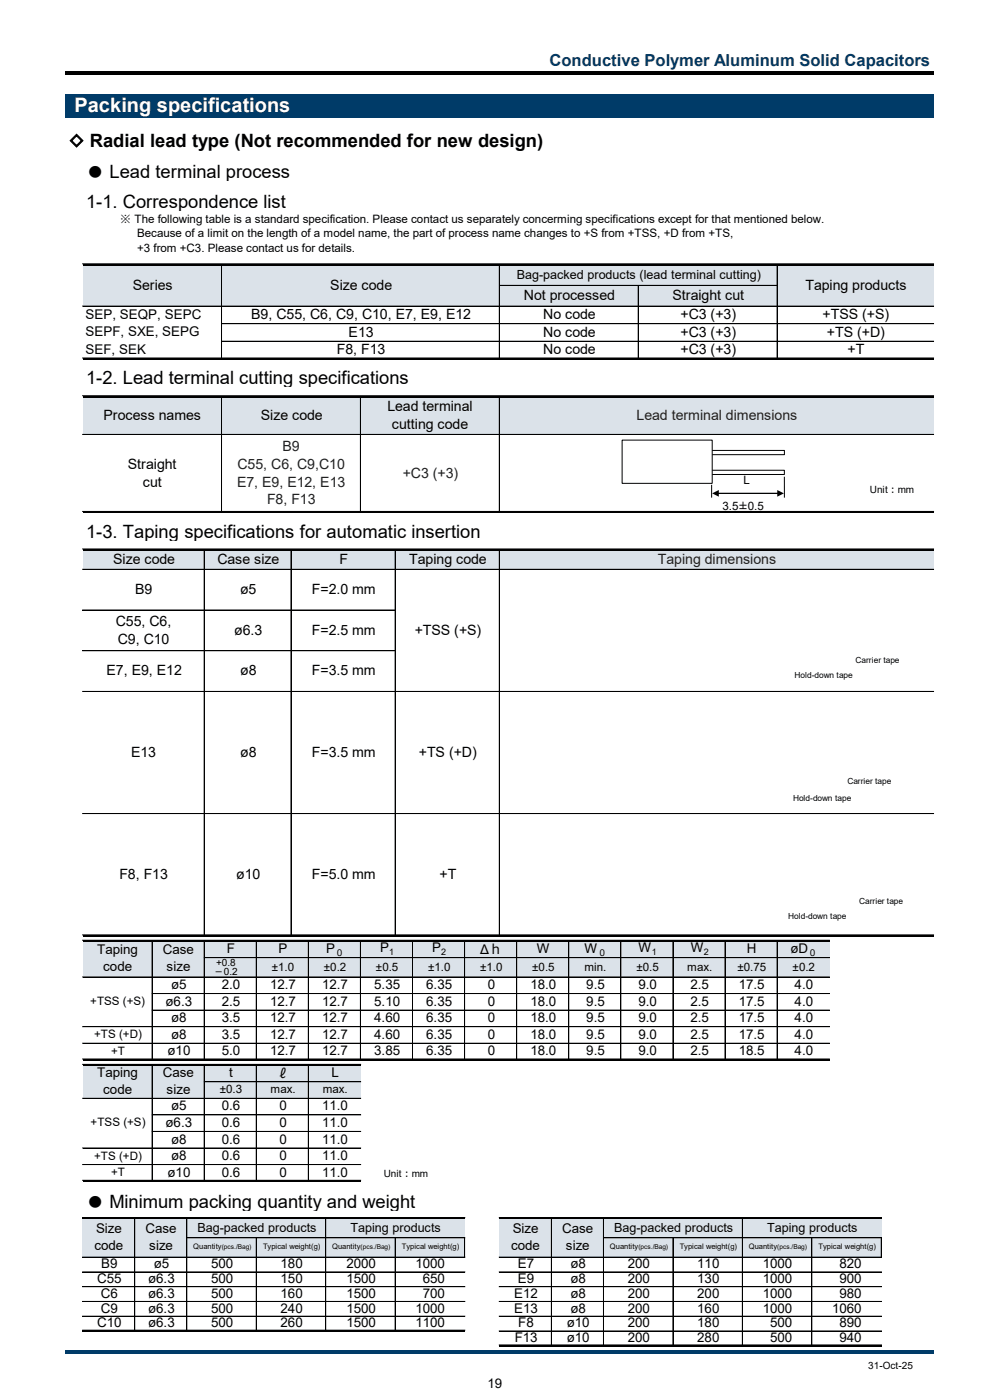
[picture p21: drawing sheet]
<svg xmlns="http://www.w3.org/2000/svg" width="210mm" height="297mm" viewBox="0 0 210 297" stroke-linecap="round" stroke-linejoin="round" font-family="sans-serif">
<defs><g id="words">
<text font-size="4.2" fill="#fff" x="15.8" y="23.8">Packing specifications</text>
<g font-size="3.9">
<text x="14.6" y="31.2">◇ Radial lead type (Not recommended for new design)</text>
<text x="18.2" y="37.7">● Lead terminal process</text>
<text x="18.2" y="44">1-1. Correspondence list</text>
<text x="18.2" y="81.4">1-2. Lead terminal cutting specifications</text>
<text x="18.2" y="114.2">1-3. Taping specifications for automatic insertion</text>
<text x="18.2" y="256.3">● Minimum packing quantity and weight</text>
</g>
<text font-size="3.5" fill="#003b68" x="116.5" y="14.1">Conductive Polymer Aluminum Solid Capacitors</text>
<g font-size="3">
<text x="28.2" y="61.4">Series</text>
<text x="70.1" y="61.4">Size code</text>
<text x="111.1" y="63.6">Not processed</text>
<text x="142.7" y="63.6">Straight cut</text>
<text x="170.9" y="61.4">Taping products</text>
<text x="53.3" y="67.7">B9, C55, C6, C9, C10, E7, E9, E12</text>
<text x="74" y="71.4">E13</text>
<text x="115.2" y="71.4">No code</text>
<text x="115.2" y="67.7">No code</text>
<text x="144.4" y="71.4">+C3 (+3)</text>
<text x="144.4" y="67.7">+C3 (+3)</text>
<text x="174.5" y="67.7">+TSS (+S)</text>
<text x="175.4" y="71.4">+TS (+D)</text>
<text x="71.5" y="75.1">F8, F13</text>
<text x="115.2" y="75.1">No code</text>
<text x="144.4" y="75.1">+C3 (+3)</text>
<text x="179.8" y="75.1">+T</text>
<text x="22" y="89">Process names</text>
<text x="55.3" y="89">Size code</text>
<text x="82.2" y="87.1">Lead terminal</text>
<text x="83.1" y="90.9">cutting code</text>
<text x="27.1" y="99.4">Straight</text>
<text x="30.3" y="103.2">cut</text>
<text x="24" y="119.6">Size code</text>
<text x="46.1" y="119.6">Case size</text>
<text x="72" y="119.6">F</text>
<text x="86.8" y="119.6">Taping code</text>
<text x="28.7" y="126">B9</text>
<text x="50.9" y="126">ø5</text>
<text x="66.2" y="126">F=2.0 mm</text>
<text x="24.6" y="132.7">C55, C6,</text>
<text x="25" y="136.5">C9, C10</text>
<text x="49.7" y="134.6">ø6.3</text>
<text x="66.2" y="134.6">F=2.5 mm</text>
<text x="88" y="134.6">+TSS (+S)</text>
<text x="22.6" y="143.3">E7, E9, E12</text>
<text x="50.9" y="143.3">ø8</text>
<text x="66.2" y="143.3">F=3.5 mm</text>
<text x="27.8" y="160.5">E13</text>
<text x="50.9" y="160.5">ø8</text>
<text x="66.2" y="160.5">F=3.5 mm</text>
<text x="88.9" y="160.5">+TS (+D)</text>
<text x="25.3" y="186.4">F8, F13</text>
<text x="50.1" y="186.4">ø10</text>
<text x="66.2" y="186.4">F=5.0 mm</text>
<text x="93.3" y="186.4">+T</text>
</g>
<g font-size="3" fill="#231f20">
<text x="135" y="89">Lead terminal dimensions</text>
<text x="59.9" y="95.6">B9</text>
<text x="50.4" y="99.4">C55, C6, C9,C10</text>
<text x="85.4" y="101.3">+C3 (+3)</text>
<text x="50.3" y="103.2">E7, E9, E12, E13</text>
<text x="56.6" y="107">F8, F13</text>
<text x="139.6" y="119.6">Taping dimensions</text>
</g>
<g font-size="2.8">
<text x="18.1" y="71.3">SEPF, SXE, SEPG</text>
<text x="18.1" y="67.6">SEP, SEQP, SEPC</text>
<text x="18.1" y="75.1">SEF, SEK</text>
<text x="20.6" y="202.5">Taping</text>
<text x="34.5" y="202.5">Case</text>
<text x="48.1" y="202.2">F</text>
<text x="59.1" y="202.2">P</text>
<text x="69.2" y="202.3">P</text>
<text x="80.6" y="202.1">P</text>
<text x="91.7" y="202.1">P</text>
<text x="101.9" y="202.4">Δｈ</text>
<text x="113.9" y="202.2">W</text>
<text x="124" y="202.3">W</text>
<text x="135.5" y="202.1">W</text>
<text x="146.5" y="202.1">W</text>
<text x="158.5" y="202.2">H</text>
<text x="167.7" y="202.3">øD</text>
<text x="21.9" y="206.1">code</text>
<text x="35.4" y="206.1">size</text>
<text x="36.3" y="209.8">ø5</text>
<text x="47" y="209.8">2.0</text>
<text x="57.3" y="209.8">12.7</text>
<text x="68.3" y="209.8">12.7</text>
<text x="79.4" y="209.8">5.35</text>
<text x="90.4" y="209.8">6.35</text>
<text x="103.5" y="209.8">0</text>
<text x="112.5" y="209.8">18.0</text>
<text x="124.4" y="209.8">9.5</text>
<text x="135.4" y="209.8">9.0</text>
<text x="146.5" y="209.8">2.5</text>
<text x="156.7" y="209.8">17.5</text>
<text x="168.6" y="209.8">4.0</text>
<text x="35.1" y="213.4">ø6.3</text>
<text x="47" y="213.4">2.5</text>
<text x="57.3" y="213.4">12.7</text>
<text x="68.3" y="213.4">12.7</text>
<text x="79.4" y="213.4">5.10</text>
<text x="90.4" y="213.4">6.35</text>
<text x="103.5" y="213.4">0</text>
<text x="112.5" y="213.4">18.0</text>
<text x="124.4" y="213.4">9.5</text>
<text x="135.4" y="213.4">9.0</text>
<text x="146.5" y="213.4">2.5</text>
<text x="156.7" y="213.4">17.5</text>
<text x="168.6" y="213.4">4.0</text>
<text x="36.3" y="220.4">ø8</text>
<text x="36.3" y="216.9">ø8</text>
<text x="47" y="220.4">3.5</text>
<text x="47" y="216.9">3.5</text>
<text x="57.3" y="220.4">12.7</text>
<text x="57.3" y="216.9">12.7</text>
<text x="68.3" y="220.4">12.7</text>
<text x="68.3" y="216.9">12.7</text>
<text x="79.4" y="220.4">4.60</text>
<text x="79.4" y="216.9">4.60</text>
<text x="90.4" y="220.4">6.35</text>
<text x="90.4" y="216.9">6.35</text>
<text x="103.5" y="220.4">0</text>
<text x="103.5" y="216.9">0</text>
<text x="112.5" y="220.4">18.0</text>
<text x="112.5" y="216.9">18.0</text>
<text x="124.4" y="220.4">9.5</text>
<text x="124.4" y="216.9">9.5</text>
<text x="135.4" y="220.4">9.0</text>
<text x="135.4" y="216.9">9.0</text>
<text x="146.5" y="216.9">2.5</text>
<text x="146.5" y="220.4">2.5</text>
<text x="156.7" y="216.9">17.5</text>
<text x="156.7" y="220.4">17.5</text>
<text x="168.6" y="216.9">4.0</text>
<text x="168.6" y="220.4">4.0</text>
<text x="35.5" y="223.9">ø10</text>
<text x="47" y="223.9">5.0</text>
<text x="57.3" y="223.9">12.7</text>
<text x="68.3" y="223.9">12.7</text>
<text x="79.4" y="223.9">3.85</text>
<text x="90.4" y="223.9">6.35</text>
<text x="103.5" y="223.9">0</text>
<text x="112.5" y="223.9">18.0</text>
<text x="124.4" y="223.9">9.5</text>
<text x="135.4" y="223.9">9.0</text>
<text x="146.5" y="223.9">2.5</text>
<text x="156.7" y="223.9">18.5</text>
<text x="168.6" y="223.9">4.0</text>
<text x="20.6" y="228.5">Taping</text>
<text x="21.9" y="232.1">code</text>
<text x="34.5" y="228.5">Case</text>
<text x="35.4" y="232.1">size</text>
<text x="48.6" y="228.6">t</text>
<text x="58.6" y="228.7">ℓ</text>
<text x="70.3" y="228.6">L</text>
<text x="35.1" y="239.1">ø6.3</text>
<text x="36.3" y="235.6">ø5</text>
<text x="47" y="239.1">0.6</text>
<text x="47" y="235.6">0.6</text>
<text x="59.3" y="239.1">0</text>
<text x="59.3" y="235.6">0</text>
<text x="68.3" y="239.1">11.0</text>
<text x="68.3" y="235.6">11.0</text>
<text x="36.3" y="242.6">ø8</text>
<text x="47" y="242.6">0.6</text>
<text x="59.3" y="242.6">0</text>
<text x="68.3" y="242.6">11.0</text>
<text x="35.5" y="249.6">ø10</text>
<text x="36.3" y="246.1">ø8</text>
<text x="47" y="246.1">0.6</text>
<text x="47" y="249.6">0.6</text>
<text x="59.3" y="246.1">0</text>
<text x="59.3" y="249.6">0</text>
<text x="68.3" y="246.1">11.0</text>
<text x="68.3" y="249.6">11.0</text>
<text x="20.4" y="261.6">Size</text>
<text x="30.9" y="261.6">Case</text>
<text x="108.8" y="261.6">Size</text>
<text x="119.3" y="261.6">Case</text>
<text x="20" y="265.2">code</text>
<text x="21.5" y="269.1">B9</text>
<text x="31.7" y="265.2">size</text>
<text x="32.6" y="269.1">ø5</text>
<text x="44.8" y="269.1">500</text>
<text x="59.5" y="269.1">180</text>
<text x="73.5" y="269.1">2000</text>
<text x="88.1" y="269.1">1000</text>
<text x="108.4" y="265.2">code</text>
<text x="109.9" y="269.1">E7</text>
<text x="120.1" y="265.2">size</text>
<text x="121" y="269.1">ø8</text>
<text x="133.2" y="269.1">200</text>
<text x="147.9" y="269.1">110</text>
<text x="161.8" y="269.1">1000</text>
<text x="178.1" y="269.1">820</text>
<text x="20.6" y="272.2">C55</text>
<text x="21.4" y="275.3">C6</text>
<text x="31.4" y="275.3">ø6.3</text>
<text x="31.4" y="272.2">ø6.3</text>
<text x="44.8" y="275.3">500</text>
<text x="44.8" y="272.2">500</text>
<text x="59.5" y="275.3">160</text>
<text x="59.5" y="272.2">150</text>
<text x="73.5" y="275.3">1500</text>
<text x="73.5" y="272.2">1500</text>
<text x="89.7" y="275.3">700</text>
<text x="89.7" y="272.2">650</text>
<text x="109.1" y="275.3">E12</text>
<text x="109.9" y="272.2">E9</text>
<text x="121" y="275.3">ø8</text>
<text x="121" y="272.2">ø8</text>
<text x="133.2" y="275.3">200</text>
<text x="133.2" y="272.2">200</text>
<text x="147.9" y="275.3">200</text>
<text x="147.9" y="272.2">130</text>
<text x="161.8" y="275.3">1000</text>
<text x="161.8" y="272.2">1000</text>
<text x="178.1" y="275.3">980</text>
<text x="178.1" y="272.2">900</text>
<text x="20.6" y="281.6">C10</text>
<text x="21.4" y="278.5">C9</text>
<text x="31.4" y="281.6">ø6.3</text>
<text x="31.4" y="278.5">ø6.3</text>
<text x="44.8" y="281.6">500</text>
<text x="44.8" y="278.5">500</text>
<text x="59.5" y="281.6">260</text>
<text x="59.5" y="278.5">240</text>
<text x="73.5" y="281.6">1500</text>
<text x="73.5" y="278.5">1500</text>
<text x="88.1" y="281.6">1100</text>
<text x="88.1" y="278.5">1000</text>
<text x="109.1" y="278.5">E13</text>
<text x="109.9" y="281.6">F8</text>
<text x="120.2" y="281.6">ø10</text>
<text x="121" y="278.5">ø8</text>
<text x="133.2" y="281.6">200</text>
<text x="133.2" y="278.5">200</text>
<text x="147.9" y="281.6">180</text>
<text x="147.9" y="278.5">160</text>
<text x="161.8" y="278.5">1000</text>
<text x="163.4" y="281.6">500</text>
<text x="176.5" y="278.5">1060</text>
<text x="178.1" y="281.6">890</text>
<text x="109.2" y="284.7">F13</text>
<text x="120.2" y="284.7">ø10</text>
<text x="133.2" y="284.7">200</text>
<text x="147.9" y="284.7">280</text>
<text x="163.4" y="284.7">500</text>
<text x="178.1" y="284.7">940</text>
<text x="103.4" y="294.5">19</text>
</g>
<g font-size="2.7">
<text x="109.6" y="59.1">Bag-packed products (lead terminal cutting)</text>
<text x="41.9" y="261.3">Bag-packed products</text>
<text x="74.4" y="261.3">Taping products</text>
<text x="130.3" y="261.3">Bag-packed products</text>
<text x="162.8" y="261.3">Taping products</text>
</g>
<g font-size="2.5">
<text x="25.4" y="47.3">※ The following table is a standard specification. Please contact us separately concerming specifications except for that mentioned below.</text>
<text x="29.1" y="50.4">Because of a limit on the length of a model name, the part of process name changes to +S from +TSS, +D from +TS,</text>
<text x="29.1" y="53.5">+3 from +C3. Please contact us for details.</text>
<text x="157.7" y="102.7">L</text>
<text x="153.3" y="108.2">3.5±0.5</text>
<text x="57.7" y="205.9">±1.0</text>
<text x="68.7" y="205.9">±0.2</text>
<text x="79.8" y="205.9">±0.5</text>
<text x="90.8" y="205.9">±1.0</text>
<text x="101.9" y="205.9">±1.0</text>
<text x="112.9" y="205.9">±0.5</text>
<text x="124" y="205.9">min.</text>
<text x="135" y="205.9">±0.5</text>
<text x="145.8" y="205.9">max.</text>
<text x="156.4" y="205.9">±0.75</text>
<text x="168.2" y="205.9">±0.2</text>
<text x="19.1" y="213.2">+TSS (+S)</text>
<text x="20" y="220.3">+TS (+D)</text>
<text x="23.6" y="223.8">+T</text>
<text x="46.6" y="231.9">±0.3</text>
<text x="57.4" y="231.9">max.</text>
<text x="68.5" y="231.9">max.</text>
<text x="19.2" y="239">+TSS (+S)</text>
<text x="20" y="246">+TS (+D)</text>
<text x="23.6" y="249.5">+T</text>
</g>
<g font-size="2.1">
<text x="184.5" y="104.5">Unit：mm</text>
<text x="45.4" y="206.8">－0.2</text>
<text x="45.8" y="205">+0.8</text>
<text x="81.4" y="249.7">Unit：mm</text>
<text x="184.2" y="290.5">31-Oct-25</text>
</g>
<g font-size="1.9">
<text x="71.1" y="202.8">０</text>
<text x="82.6" y="202.6">1</text>
<text x="93.6" y="202.6">2</text>
<text x="126.8" y="202.8">０</text>
<text x="138.3" y="202.6">1</text>
<text x="149.3" y="202.6">2</text>
<text x="171.5" y="202.8">０</text>
</g>
<g font-size="1.8">
<text x="168.6" y="143.8">Hold-down tape</text>
<text x="181.5" y="140.7">Carrier tape</text>
<text x="179.8" y="166.3">Carrier tape</text>
<text x="168.2" y="169.9">Hold-down tape</text>
<text x="182.3" y="191.8">Carrier tape</text>
<text x="167.2" y="194.9">Hold-down tape</text>
</g>
<g font-size="1.6">
<text x="41" y="265">Quantity</text>
<text x="55.8" y="265">Typical weight(g)</text>
<text x="70.4" y="265">Quantity</text>
<text x="85.3" y="265">Typical weight(g)</text>
<text x="129.4" y="265">Quantity</text>
<text x="144.2" y="265">Typical weight(g)</text>
<text x="158.8" y="265">Quantity</text>
<text x="173.7" y="265">Typical weight(g)</text>
</g>
<g font-size="1.4">
<text x="47" y="265">(pcs./Bag)</text>
<text x="76.5" y="265">(pcs./Bag)</text>
<text x="135.4" y="265">(pcs./Bag)</text>
<text x="164.9" y="265">(pcs./Bag)</text>
</g>
</g></defs>
<path d="M13.8 19.9h184.2v5h-184.2z" fill-rule="evenodd" fill="#003b68"/>
<g fill="#dbe2e9">
<path d="M17.5 56.1h180.5v4.5h-180.5z" fill-rule="evenodd"/>
<path d="M17.5 60.5h180.5v4.5h-180.5z" fill-rule="evenodd"/>
<path d="M17.5 84.1h180.5v8.1h-180.5z" fill-rule="evenodd"/>
<path d="M17.5 116.6h180.5v4.2h-180.5z" fill-rule="evenodd"/>
<path d="M17.5 199.6h158.4v3.6h-158.4z" fill-rule="evenodd"/>
<path d="M17.5 203.2h158.4v4.1h-158.4z" fill-rule="evenodd"/>
<path d="M17.5 226h59v3.5h-59z" fill-rule="evenodd"/>
<path d="M17.5 229.5h59v3.5h-59z" fill-rule="evenodd"/>
<path d="M17.5 258.5h81.1v4.1h-81.1z" fill-rule="evenodd"/>
<path d="M105.9 258.5h81.1v4.1h-81.1z" fill-rule="evenodd"/>
<path d="M17.5 262.6h81.1v4.1h-81.1z" fill-rule="evenodd"/>
<path d="M105.9 262.6h81.1v4.1h-81.1z" fill-rule="evenodd"/>
</g>
<g fill="none" stroke="#000" stroke-width=".21">
<path d="M17.5 56h180.5M47 56.3v19.6M105.9 56.3v19.6M164.8 56.3v19.6M164.9 56.3v19.6M17.5 75.9h180.5M47 68.7h151M47 72.4h151M106 60.5l58.9 .1M135.4 60.6v15.3M198 64.9l-180.5 .1M17.5 84h180.5"/>
<path d="M47 84.3v24.2M76.5 84.3v24.2M105.9 84.3v24.2M198 92.2h-180.5M17.5 108.5h180.5M17.5 116.5h180.5M43.3 116.8v81.5M61.7 116.8v81.5M83.8 116.8v81.5M105.9 116.8v81.5M17.5 120.8h180.5M17.5 129.4h66.4"/>
<path d="M83.9 138.1h-66.4M198 146.7h-180.5M17.5 172.6h180.5M17.5 198.3h180.5M17.5 199.5h158.4M32.3 199.8v24.9M43.3 199.8v24.9M54.4 199.8v24.9M65.4 199.8v24.9M76.5 199.8v24.9M87.5 199.8v24.9M98.6 199.8v24.9"/>
<path d="M109.6 199.8v24.9M120.7 199.8v24.9M131.7 199.8v24.9M142.8 199.8v24.9M153.8 199.8v24.9M164.8 199.8v24.9M164.9 199.8v24.9M17.5 207.3h158.4M17.5 217.8h158.4M32.3 210.8h143.6M32.3 214.3h143.6M175.9 203.2h-132.5"/>
<path d="M17.5 221.3h158.4M17.5 224.7h158.4M17.5 225.8h59M17.5 233h59M32.3 226.1v24.3M32.3 236.5h44.2M43.3 226.1v24.3M43.4 229.5h33.1M54.4 226.1v24.3M65.4 226.1v24.3M17.5 258.3h81.1M17.5 243.5h59"/>
<path d="M17.5 243.6h59M17.5 247.1h59M17.5 250.4h59M28.6 258.7v23.5M32.3 240h44.2M39.6 258.7v23.5M69.1 258.7v23.5M105.9 258.3h81.1M117 258.7v26.6M128 258.7v26.6M157.5 258.7v26.6M17.5 279.2h81.1"/>
<path d="M17.5 279.3h81.1M39.7 262.6h58.9v4.1M39.7 262.6h58.9M54.4 262.6v19.6M83.8 262.6v19.6M98.6 262.6v4.1M98.6 266.7h-81.1M98.6 269.8l-81.1 .1M98.6 273h-81.1M98.6 276.1h-81.1M105.9 266.7h81.1M105.9 269.8l81.1 .1"/>
<path d="M105.9 273h81.1M105.9 276.1h81.1M105.9 279.2h81.1M105.9 279.3h81.1M128.1 262.6h58.9M142.8 262.6v22.7M172.2 262.6v22.7M187 262.6l-.1 4.1M17.5 282.2h81.1M105.9 282.4h81.1M105.9 285.3h81.1"/>
</g>
<g fill="none" stroke="#000" stroke-width=".34">
<path d="M17.5 56.1h180.5M17.5 76.1h180.5M17.5 84.1h180.5M17.5 108.7h180.5M17.5 116.6h180.5M17.5 198.5h180.5M17.5 199.6h158.4M17.5 224.8h158.4M17.5 226h59M17.5 258.5h81.1M17.5 250.6h59M105.9 258.5h81.1"/>
<path d="M17.5 282.4h81.1M105.9 285.5h81.1"/>
</g>
<path d="M13.8 15.1h184.2v.7h-184.2z" fill-rule="evenodd" fill="#000"/>
<path d="M13.8 286.5h184.2v.7h-184.2z" fill-rule="evenodd" fill="#003b68"/>
<g fill="#fff" stroke="#000" stroke-width=".21">
<path d="M149.2 95.6h17.2v.9h-17.2z" fill-rule="evenodd"/>
<path d="M149.2 99.8h17.2v.9h-17.2z" fill-rule="evenodd"/>
<path d="M132 93.4h19.1v9.1h-19.1z" fill-rule="evenodd"/>
</g>
<path d="M151 102.8v2.8M166.4 101.1v4.5" fill="none" stroke="#000" stroke-width=".21"/>
<path d="M152.1 104.7h13.1" fill="none" stroke="#000" stroke-width=".26"/>
<path d="M151.1 104.7l1.4-.7v1.4zM164.9 104l1.4 .7-1.4 .7z" fill="#000"/>
<g fill="#fff">
<path d="M180.3 189.4h13.3v3.5h-13.3z" fill-rule="evenodd"/>
<path d="M165.2 192.5h16.4v3.5h-16.4z" fill-rule="evenodd"/>
<path d="M177.8 163.9h13.3v3.6h-13.3z" fill-rule="evenodd"/>
<path d="M165.9 167.5h17v3.6h-17z" fill-rule="evenodd"/>
<path d="M179.5 138.3h13.3v3.6h-13.3z" fill-rule="evenodd"/>
<path d="M166.2 141.4h17v3.5h-17z" fill-rule="evenodd"/>
</g>
<use href="#words"/>
</svg>
